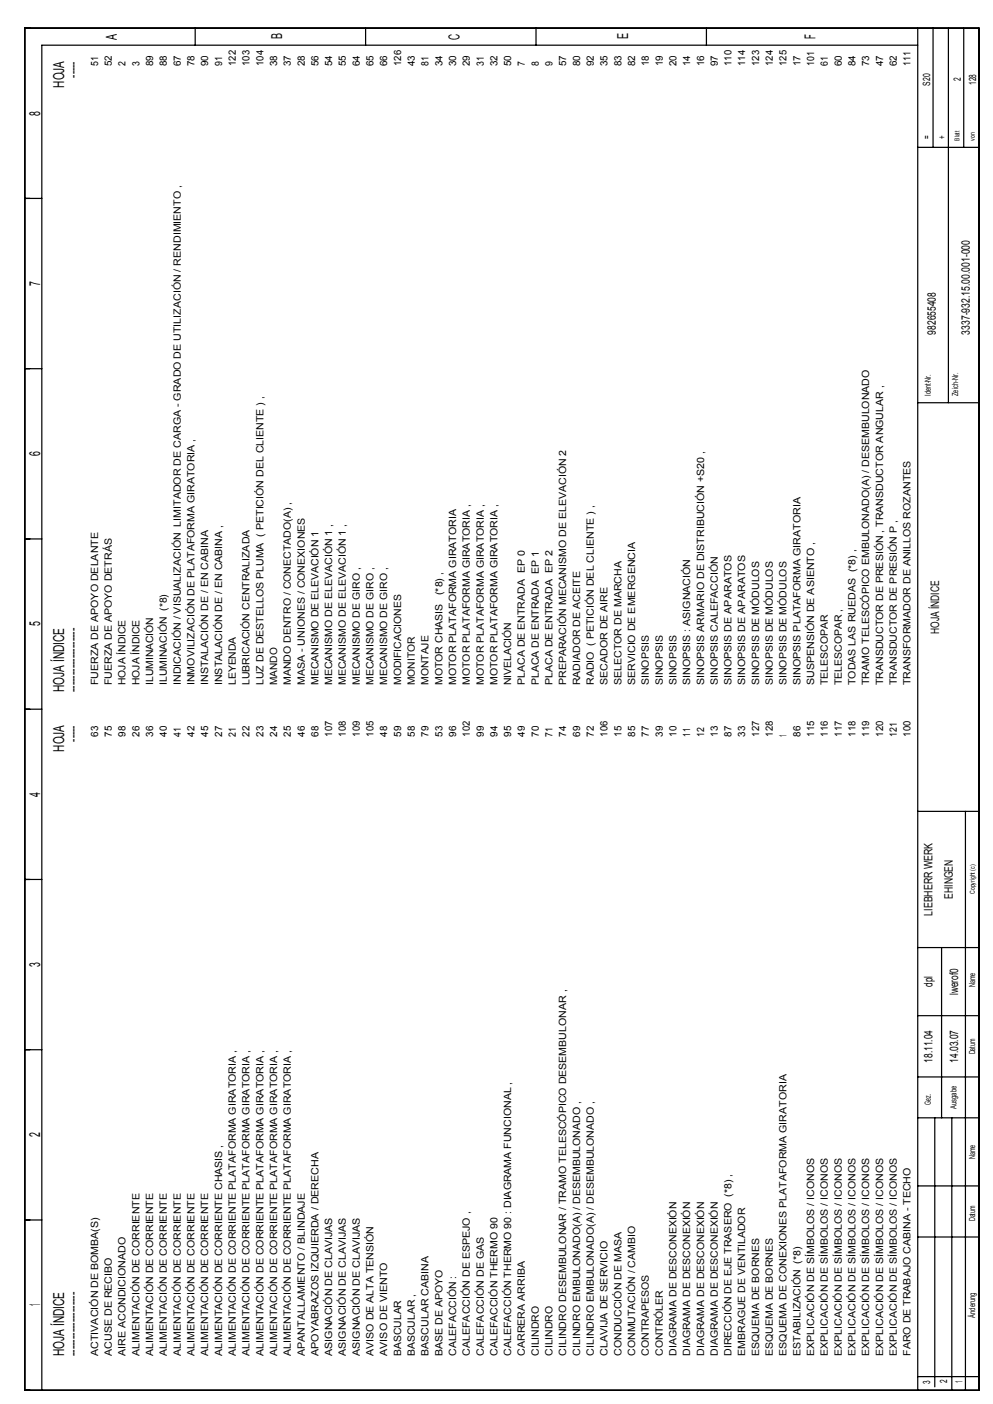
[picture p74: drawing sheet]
<svg xmlns="http://www.w3.org/2000/svg" width="210mm" height="297mm" viewBox="0 0 210 297" stroke-linecap="round" stroke-linejoin="round" font-family="sans-serif">
<defs><g id="words">
<g font-size="3.2">
<text x="24.7" y="8.5" transform="rotate(-90 24.7 8.5)">A</text>
<text x="59.7" y="8.4" transform="rotate(-90 59.7 8.4)">B</text>
<text x="97.1" y="8.4" transform="rotate(-90 97.1 8.4)">C</text>
<text x="132.8" y="8.4" transform="rotate(-90 132.8 8.4)">E</text>
<text x="172.4" y="8.3" transform="rotate(-90 172.4 8.3)">F</text>
<text x="16.4" y="16.4" transform="rotate(-90 16.4 16.4)">-----</text>
<text x="13.6" y="18.5" transform="rotate(-90 13.6 18.5)">HOJA</text>
<text x="8.5" y="24.5" transform="rotate(-90 8.5 24.5)">8</text>
<text x="8.5" y="60.5" transform="rotate(-90 8.5 60.5)">7</text>
<text x="8.5" y="96.5" transform="rotate(-90 8.5 96.5)">6</text>
<text x="8.5" y="132.5" transform="rotate(-90 8.5 132.5)">5</text>
<text x="13.6" y="146.4" transform="rotate(-90 13.6 146.4)">HOJA ÍNDICE</text>
<text x="16.4" y="146.4" transform="rotate(-90 16.4 146.4)">-------------------</text>
<text x="13.6" y="159" transform="rotate(-90 13.6 159)">HOJA</text>
<text x="16.4" y="156.9" transform="rotate(-90 16.4 156.9)">-----</text>
<text x="8.5" y="168.6" transform="rotate(-90 8.5 168.6)">4</text>
<text x="8.5" y="204.6" transform="rotate(-90 8.5 204.6)">3</text>
<text x="8.5" y="240.6" transform="rotate(-90 8.5 240.6)">2</text>
<text x="8.5" y="276.4" transform="rotate(-90 8.5 276.4)">1</text>
<text x="13.6" y="286.9" transform="rotate(-90 13.6 286.9)">HOJA ÍNDICE</text>
<text x="16.4" y="286.9" transform="rotate(-90 16.4 286.9)">-------------------</text>
</g>
<g font-size="2.5">
<text x="197.8" y="70.8" transform="rotate(-90 197.8 70.8)">982655408</text>
<text x="205" y="70.8" transform="rotate(-90 205 70.8)">3337-932.15.00.001-000</text>
<text x="198.6" y="134.1" transform="rotate(-90 198.6 134.1)">HOJA ÍNDICE</text>
<text x="201.4" y="190.1" transform="rotate(-90 201.4 190.1)">EHINGEN</text>
<text x="197.1" y="193.7" transform="rotate(-90 197.1 193.7)">LIEBHERR WERK</text>
<text x="197.1" y="208.8" transform="rotate(-90 197.1 208.8)">dpl</text>
<text x="202.5" y="210.5" transform="rotate(-90 202.5 210.5)">lwerof0</text>
<text x="197.1" y="224.8" transform="rotate(-90 197.1 224.8)">18.11.04</text>
<text x="202.5" y="224.8" transform="rotate(-90 202.5 224.8)">14.03.07</text>
</g>
<g font-size="2.1">
<text x="20.7" y="14" transform="rotate(-90 20.7 14)">51</text>
<text x="23.7" y="14" transform="rotate(-90 23.7 14)">52</text>
<text x="26.6" y="14" transform="rotate(-90 26.6 14)">2</text>
<text x="29.5" y="14" transform="rotate(-90 29.5 14)">3</text>
<text x="32.4" y="14" transform="rotate(-90 32.4 14)">89</text>
<text x="35.3" y="14" transform="rotate(-90 35.3 14)">88</text>
<text x="38.2" y="14" transform="rotate(-90 38.2 14)">67</text>
<text x="41.1" y="14" transform="rotate(-90 41.1 14)">78</text>
<text x="44" y="14" transform="rotate(-90 44 14)">90</text>
<text x="46.9" y="14" transform="rotate(-90 46.9 14)">91</text>
<text x="49.8" y="14" transform="rotate(-90 49.8 14)">122</text>
<text x="52.8" y="14" transform="rotate(-90 52.8 14)">103</text>
<text x="55.7" y="14" transform="rotate(-90 55.7 14)">104</text>
<text x="58.6" y="14" transform="rotate(-90 58.6 14)">38</text>
<text x="61.5" y="14" transform="rotate(-90 61.5 14)">37</text>
<text x="64.4" y="14" transform="rotate(-90 64.4 14)">28</text>
<text x="67.3" y="14" transform="rotate(-90 67.3 14)">56</text>
<text x="70.2" y="14" transform="rotate(-90 70.2 14)">54</text>
<text x="73.1" y="14" transform="rotate(-90 73.1 14)">55</text>
<text x="76" y="14" transform="rotate(-90 76 14)">64</text>
<text x="79" y="14" transform="rotate(-90 79 14)">65</text>
<text x="81.9" y="14" transform="rotate(-90 81.9 14)">66</text>
<text x="84.8" y="14" transform="rotate(-90 84.8 14)">126</text>
<text x="87.7" y="14" transform="rotate(-90 87.7 14)">43</text>
<text x="90.6" y="14" transform="rotate(-90 90.6 14)">81</text>
<text x="93.5" y="14" transform="rotate(-90 93.5 14)">34</text>
<text x="96.4" y="14" transform="rotate(-90 96.4 14)">30</text>
<text x="99.3" y="14" transform="rotate(-90 99.3 14)">29</text>
<text x="102.2" y="14" transform="rotate(-90 102.2 14)">31</text>
<text x="105.2" y="14" transform="rotate(-90 105.2 14)">32</text>
<text x="108.1" y="14" transform="rotate(-90 108.1 14)">50</text>
<text x="111" y="14" transform="rotate(-90 111 14)">7</text>
<text x="113.9" y="14" transform="rotate(-90 113.9 14)">8</text>
<text x="116.8" y="14" transform="rotate(-90 116.8 14)">9</text>
<text x="119.7" y="14" transform="rotate(-90 119.7 14)">57</text>
<text x="122.6" y="14" transform="rotate(-90 122.6 14)">80</text>
<text x="125.5" y="14" transform="rotate(-90 125.5 14)">92</text>
<text x="128.4" y="14" transform="rotate(-90 128.4 14)">35</text>
<text x="131.4" y="14" transform="rotate(-90 131.4 14)">83</text>
<text x="134.3" y="14" transform="rotate(-90 134.3 14)">82</text>
<text x="137.2" y="14" transform="rotate(-90 137.2 14)">18</text>
<text x="140.1" y="14" transform="rotate(-90 140.1 14)">19</text>
<text x="143" y="14" transform="rotate(-90 143 14)">20</text>
<text x="145.9" y="14" transform="rotate(-90 145.9 14)">14</text>
<text x="148.8" y="14" transform="rotate(-90 148.8 14)">16</text>
<text x="151.7" y="14" transform="rotate(-90 151.7 14)">97</text>
<text x="154.6" y="14" transform="rotate(-90 154.6 14)">110</text>
<text x="157.5" y="14" transform="rotate(-90 157.5 14)">114</text>
<text x="160.5" y="14" transform="rotate(-90 160.5 14)">123</text>
<text x="163.4" y="14" transform="rotate(-90 163.4 14)">124</text>
<text x="166.3" y="14" transform="rotate(-90 166.3 14)">125</text>
<text x="169.2" y="14" transform="rotate(-90 169.2 14)">17</text>
<text x="172.1" y="14" transform="rotate(-90 172.1 14)">101</text>
<text x="175" y="14" transform="rotate(-90 175 14)">61</text>
<text x="177.9" y="14" transform="rotate(-90 177.9 14)">60</text>
<text x="180.8" y="14" transform="rotate(-90 180.8 14)">84</text>
<text x="183.7" y="14" transform="rotate(-90 183.7 14)">73</text>
<text x="186.7" y="14" transform="rotate(-90 186.7 14)">47</text>
<text x="189.6" y="14" transform="rotate(-90 189.6 14)">62</text>
<text x="192.5" y="14" transform="rotate(-90 192.5 14)">111</text>
<text x="203.1" y="17.1" transform="rotate(-90 203.1 17.1)">2</text>
<text x="206.3" y="18" transform="rotate(-90 206.3 18)">128</text>
<text x="196.6" y="18.1" transform="rotate(-90 196.6 18.1)">S20</text>
<text x="196.6" y="29.4" transform="rotate(-90 196.6 29.4)">=</text>
<text x="199.8" y="29.4" transform="rotate(-90 199.8 29.4)">+</text>
<text x="93.5" y="125.9" transform="rotate(-90 93.5 125.9)">(*8) ,</text>
<text x="20.7" y="144.9" transform="rotate(-90 20.7 144.9)">FUERZA DE APOYO DELANTE</text>
<text x="23.7" y="144.9" transform="rotate(-90 23.7 144.9)">FUERZA DE APOYO DETRÁS</text>
<text x="26.6" y="144.9" transform="rotate(-90 26.6 144.9)">HOJA ÍNDICE</text>
<text x="29.5" y="144.9" transform="rotate(-90 29.5 144.9)">HOJA ÍNDICE</text>
<text x="32.4" y="144.9" transform="rotate(-90 32.4 144.9)">ILUMINACIÓN</text>
<text x="35.3" y="144.9" transform="rotate(-90 35.3 144.9)">ILUMINACIÓN (*8)</text>
<text x="38.2" y="144.9" transform="rotate(-90 38.2 144.9)">INDICACIÓN / VISUALIZACIÓN LIMITADOR DE CARGA - GRADO DE UTILIZACIÓN / RENDIMIENTO ,</text>
<text x="41.1" y="144.9" transform="rotate(-90 41.1 144.9)">INMOVILIZACIÓN DE PLATAFORMA GIRATORIA ,</text>
<text x="44" y="144.9" transform="rotate(-90 44 144.9)">INSTALACIÓN DE / EN CABINA</text>
<text x="46.9" y="144.9" transform="rotate(-90 46.9 144.9)">INSTALACIÓN DE / EN CABINA ,</text>
<text x="49.8" y="144.9" transform="rotate(-90 49.8 144.9)">LEYENDA</text>
<text x="52.8" y="144.9" transform="rotate(-90 52.8 144.9)">LUBRICACIÓN CENTRALIZADA</text>
<text x="55.7" y="144.9" transform="rotate(-90 55.7 144.9)">LUZ DE DESTELLOS PLUMA ( PETICIÓN DEL CLIENTE ) ,</text>
<text x="58.6" y="144.9" transform="rotate(-90 58.6 144.9)">MANDO</text>
<text x="61.5" y="144.9" transform="rotate(-90 61.5 144.9)">MANDO DENTRO / CONECTADO(A) ,</text>
<text x="64.4" y="144.9" transform="rotate(-90 64.4 144.9)">MASA - UNIONES / CONEXIONES</text>
<text x="67.3" y="144.9" transform="rotate(-90 67.3 144.9)">MECANISMO DE ELEVACIÓN 1</text>
<text x="70.2" y="144.9" transform="rotate(-90 70.2 144.9)">MECANISMO DE ELEVACIÓN 1 ,</text>
<text x="73.1" y="144.9" transform="rotate(-90 73.1 144.9)">MECANISMO DE ELEVACIÓN 1 ,</text>
<text x="76" y="144.9" transform="rotate(-90 76 144.9)">MECANISMO DE GIRO ,</text>
<text x="79" y="144.9" transform="rotate(-90 79 144.9)">MECANISMO DE GIRO ,</text>
<text x="81.9" y="144.9" transform="rotate(-90 81.9 144.9)">MECANISMO DE GIRO ,</text>
<text x="84.8" y="144.9" transform="rotate(-90 84.8 144.9)">MODIFICACIONES</text>
<text x="87.7" y="144.9" transform="rotate(-90 87.7 144.9)">MONITOR</text>
<text x="90.6" y="144.9" transform="rotate(-90 90.6 144.9)">MONTAJE</text>
<text x="93.5" y="144.9" transform="rotate(-90 93.5 144.9)">MOTOR CHASIS</text>
<text x="96.4" y="144.9" transform="rotate(-90 96.4 144.9)">MOTOR PLATAFORMA GIRATORIA</text>
<text x="99.3" y="144.9" transform="rotate(-90 99.3 144.9)">MOTOR PLATAFORMA GIRATORIA ,</text>
<text x="102.2" y="144.9" transform="rotate(-90 102.2 144.9)">MOTOR PLATAFORMA GIRATORIA ,</text>
<text x="105.2" y="144.9" transform="rotate(-90 105.2 144.9)">MOTOR PLATAFORMA GIRATORIA ,</text>
<text x="108.1" y="144.9" transform="rotate(-90 108.1 144.9)">NIVELACIÓN</text>
<text x="111" y="144.9" transform="rotate(-90 111 144.9)">PLACA DE ENTRADA EP 0</text>
<text x="113.9" y="144.9" transform="rotate(-90 113.9 144.9)">PLACA DE ENTRADA EP 1</text>
<text x="116.8" y="144.9" transform="rotate(-90 116.8 144.9)">PLACA DE ENTRADA EP 2</text>
<text x="119.7" y="144.9" transform="rotate(-90 119.7 144.9)">PREPARACIÓN MECANISMO DE ELEVACIÓN 2</text>
<text x="122.6" y="144.9" transform="rotate(-90 122.6 144.9)">RADIADOR DE ACEITE</text>
<text x="125.5" y="144.9" transform="rotate(-90 125.5 144.9)">RADIO ( PETICIÓN DEL CLIENTE ) ,</text>
<text x="128.4" y="144.9" transform="rotate(-90 128.4 144.9)">SECADOR DE AIRE</text>
<text x="131.4" y="144.9" transform="rotate(-90 131.4 144.9)">SELECTOR DE MARCHA</text>
<text x="134.3" y="144.9" transform="rotate(-90 134.3 144.9)">SERVICIO DE EMERGENCIA</text>
<text x="137.2" y="144.9" transform="rotate(-90 137.2 144.9)">SINOPSIS</text>
<text x="140.1" y="144.9" transform="rotate(-90 140.1 144.9)">SINOPSIS</text>
<text x="143" y="144.9" transform="rotate(-90 143 144.9)">SINOPSIS</text>
<text x="145.9" y="144.9" transform="rotate(-90 145.9 144.9)">SINOPSIS : ASIGNACIÓN</text>
<text x="148.8" y="144.9" transform="rotate(-90 148.8 144.9)">SINOPSIS ARMARIO DE DISTRIBUCIÓN +S20 ,</text>
<text x="151.7" y="144.9" transform="rotate(-90 151.7 144.9)">SINOPSIS CALEFACCIÓN</text>
<text x="154.6" y="144.9" transform="rotate(-90 154.6 144.9)">SINOPSIS DE APARATOS</text>
<text x="157.5" y="144.9" transform="rotate(-90 157.5 144.9)">SINOPSIS DE APARATOS</text>
<text x="160.5" y="144.9" transform="rotate(-90 160.5 144.9)">SINOPSIS DE MÓDULOS</text>
<text x="163.4" y="144.9" transform="rotate(-90 163.4 144.9)">SINOPSIS DE MÓDULOS</text>
<text x="166.3" y="144.9" transform="rotate(-90 166.3 144.9)">SINOPSIS DE MÓDULOS</text>
<text x="169.2" y="144.9" transform="rotate(-90 169.2 144.9)">SINOPSIS PLATAFORMA GIRATORIA</text>
<text x="172.1" y="144.9" transform="rotate(-90 172.1 144.9)">SUSPENSIÓN DE ASIENTO ,</text>
<text x="175" y="144.9" transform="rotate(-90 175 144.9)">TELESCOPAR</text>
<text x="177.9" y="144.9" transform="rotate(-90 177.9 144.9)">TELESCOPAR ,</text>
<text x="180.8" y="144.9" transform="rotate(-90 180.8 144.9)">TODAS LAS RUEDAS (*8) ,</text>
<text x="183.7" y="144.9" transform="rotate(-90 183.7 144.9)">TRAMO TELESCÓPICO EMBULONADO(A) / DESEMBULONADO</text>
<text x="186.7" y="144.9" transform="rotate(-90 186.7 144.9)">TRANSDUCTOR DE PRESIÓN , TRANSDUCTOR ANGULAR ,</text>
<text x="189.6" y="144.9" transform="rotate(-90 189.6 144.9)">TRANSDUCTOR DE PRESIÓN P ,</text>
<text x="192.5" y="144.9" transform="rotate(-90 192.5 144.9)">TRANSFORMADOR DE ANILLOS ROZANTES</text>
<text x="20.7" y="155.9" transform="rotate(-90 20.7 155.9)">63</text>
<text x="23.7" y="155.9" transform="rotate(-90 23.7 155.9)">75</text>
<text x="26.6" y="155.9" transform="rotate(-90 26.6 155.9)">98</text>
<text x="29.5" y="155.9" transform="rotate(-90 29.5 155.9)">26</text>
<text x="32.4" y="155.9" transform="rotate(-90 32.4 155.9)">36</text>
<text x="35.3" y="155.9" transform="rotate(-90 35.3 155.9)">40</text>
<text x="38.2" y="155.9" transform="rotate(-90 38.2 155.9)">41</text>
<text x="41.1" y="155.9" transform="rotate(-90 41.1 155.9)">42</text>
<text x="44" y="155.9" transform="rotate(-90 44 155.9)">45</text>
<text x="46.9" y="155.9" transform="rotate(-90 46.9 155.9)">27</text>
<text x="49.8" y="155.9" transform="rotate(-90 49.8 155.9)">21</text>
<text x="52.8" y="155.9" transform="rotate(-90 52.8 155.9)">22</text>
<text x="55.7" y="155.9" transform="rotate(-90 55.7 155.9)">23</text>
<text x="58.6" y="155.9" transform="rotate(-90 58.6 155.9)">24</text>
<text x="61.5" y="155.9" transform="rotate(-90 61.5 155.9)">25</text>
<text x="64.4" y="155.9" transform="rotate(-90 64.4 155.9)">46</text>
<text x="67.3" y="155.9" transform="rotate(-90 67.3 155.9)">68</text>
<text x="70.2" y="155.9" transform="rotate(-90 70.2 155.9)">107</text>
<text x="73.1" y="155.9" transform="rotate(-90 73.1 155.9)">108</text>
<text x="76" y="155.9" transform="rotate(-90 76 155.9)">109</text>
<text x="79" y="155.9" transform="rotate(-90 79 155.9)">105</text>
<text x="81.9" y="155.9" transform="rotate(-90 81.9 155.9)">48</text>
<text x="84.8" y="155.9" transform="rotate(-90 84.8 155.9)">59</text>
<text x="87.7" y="155.9" transform="rotate(-90 87.7 155.9)">58</text>
<text x="90.6" y="155.9" transform="rotate(-90 90.6 155.9)">79</text>
<text x="93.5" y="155.9" transform="rotate(-90 93.5 155.9)">53</text>
<text x="96.4" y="155.9" transform="rotate(-90 96.4 155.9)">96</text>
<text x="99.3" y="155.9" transform="rotate(-90 99.3 155.9)">102</text>
<text x="102.2" y="155.9" transform="rotate(-90 102.2 155.9)">99</text>
<text x="105.2" y="155.9" transform="rotate(-90 105.2 155.9)">94</text>
<text x="108.1" y="155.9" transform="rotate(-90 108.1 155.9)">95</text>
<text x="111" y="155.9" transform="rotate(-90 111 155.9)">49</text>
<text x="113.9" y="155.9" transform="rotate(-90 113.9 155.9)">70</text>
<text x="116.8" y="155.9" transform="rotate(-90 116.8 155.9)">71</text>
<text x="119.7" y="155.9" transform="rotate(-90 119.7 155.9)">74</text>
<text x="122.6" y="155.9" transform="rotate(-90 122.6 155.9)">69</text>
<text x="125.5" y="155.9" transform="rotate(-90 125.5 155.9)">72</text>
<text x="128.4" y="155.9" transform="rotate(-90 128.4 155.9)">106</text>
<text x="131.4" y="155.9" transform="rotate(-90 131.4 155.9)">15</text>
<text x="134.3" y="155.9" transform="rotate(-90 134.3 155.9)">85</text>
<text x="137.2" y="155.9" transform="rotate(-90 137.2 155.9)">77</text>
<text x="140.1" y="155.9" transform="rotate(-90 140.1 155.9)">39</text>
<text x="143" y="155.9" transform="rotate(-90 143 155.9)">10</text>
<text x="145.9" y="155.9" transform="rotate(-90 145.9 155.9)">11</text>
<text x="148.8" y="155.9" transform="rotate(-90 148.8 155.9)">12</text>
<text x="151.7" y="155.9" transform="rotate(-90 151.7 155.9)">13</text>
<text x="154.6" y="155.9" transform="rotate(-90 154.6 155.9)">87</text>
<text x="157.5" y="155.9" transform="rotate(-90 157.5 155.9)">33</text>
<text x="160.5" y="155.9" transform="rotate(-90 160.5 155.9)">127</text>
<text x="163.4" y="155.9" transform="rotate(-90 163.4 155.9)">128</text>
<text x="166.3" y="155.9" transform="rotate(-90 166.3 155.9)">1</text>
<text x="169.2" y="155.9" transform="rotate(-90 169.2 155.9)">86</text>
<text x="172.1" y="155.9" transform="rotate(-90 172.1 155.9)">115</text>
<text x="175" y="155.9" transform="rotate(-90 175 155.9)">116</text>
<text x="177.9" y="155.9" transform="rotate(-90 177.9 155.9)">117</text>
<text x="180.8" y="155.9" transform="rotate(-90 180.8 155.9)">118</text>
<text x="183.7" y="155.9" transform="rotate(-90 183.7 155.9)">119</text>
<text x="186.7" y="155.9" transform="rotate(-90 186.7 155.9)">120</text>
<text x="189.6" y="155.9" transform="rotate(-90 189.6 155.9)">121</text>
<text x="192.5" y="155.9" transform="rotate(-90 192.5 155.9)">100</text>
<text x="20.7" y="286.9" transform="rotate(-90 20.7 286.9)">ACTIVACIÓN DE BOMBA(S)</text>
<text x="23.7" y="286.9" transform="rotate(-90 23.7 286.9)">ACUSE DE RECIBO</text>
<text x="26.6" y="286.9" transform="rotate(-90 26.6 286.9)">AIRE ACONDICIONADO</text>
<text x="29.5" y="286.9" transform="rotate(-90 29.5 286.9)">ALIMENTACIÓN DE CORRIENTE</text>
<text x="32.4" y="286.9" transform="rotate(-90 32.4 286.9)">ALIMENTACIÓN DE CORRIENTE</text>
<text x="35.3" y="286.9" transform="rotate(-90 35.3 286.9)">ALIMENTACIÓN DE CORRIENTE</text>
<text x="38.2" y="286.9" transform="rotate(-90 38.2 286.9)">ALIMENTACIÓN DE CORRIENTE</text>
<text x="41.1" y="286.9" transform="rotate(-90 41.1 286.9)">ALIMENTACIÓN DE CORRIENTE</text>
<text x="44" y="286.9" transform="rotate(-90 44 286.9)">ALIMENTACIÓN DE CORRIENTE</text>
<text x="46.9" y="286.9" transform="rotate(-90 46.9 286.9)">ALIMENTACIÓN DE CORRIENTE CHASIS ,</text>
<text x="49.8" y="286.9" transform="rotate(-90 49.8 286.9)">ALIMENTACIÓN DE CORRIENTE PLATAFORMA GIRATORIA ,</text>
<text x="52.8" y="286.9" transform="rotate(-90 52.8 286.9)">ALIMENTACIÓN DE CORRIENTE PLATAFORMA GIRATORIA ,</text>
<text x="55.7" y="286.9" transform="rotate(-90 55.7 286.9)">ALIMENTACIÓN DE CORRIENTE PLATAFORMA GIRATORIA ,</text>
<text x="58.6" y="286.9" transform="rotate(-90 58.6 286.9)">ALIMENTACIÓN DE CORRIENTE PLATAFORMA GIRATORIA ,</text>
<text x="61.5" y="286.9" transform="rotate(-90 61.5 286.9)">ALIMENTACIÓN DE CORRIENTE PLATAFORMA GIRATORIA ,</text>
<text x="64.4" y="286.9" transform="rotate(-90 64.4 286.9)">APANTALLAMIENTO / BLINDAJE</text>
<text x="67.3" y="286.9" transform="rotate(-90 67.3 286.9)">APOYABRAZOS IZQUIERDA / DERECHA</text>
<text x="70.2" y="286.9" transform="rotate(-90 70.2 286.9)">ASIGNACIÓN DE CLAVIJAS</text>
<text x="73.1" y="286.9" transform="rotate(-90 73.1 286.9)">ASIGNACIÓN DE CLAVIJAS</text>
<text x="76" y="286.9" transform="rotate(-90 76 286.9)">ASIGNACIÓN DE CLAVIJAS</text>
<text x="79" y="286.9" transform="rotate(-90 79 286.9)">AVISO DE ALTA TENSIÓN</text>
<text x="81.9" y="286.9" transform="rotate(-90 81.9 286.9)">AVISO DE VIENTO</text>
<text x="84.8" y="286.9" transform="rotate(-90 84.8 286.9)">BASCULAR</text>
<text x="87.7" y="286.9" transform="rotate(-90 87.7 286.9)">BASCULAR ,</text>
<text x="90.6" y="286.9" transform="rotate(-90 90.6 286.9)">BASCULAR CABINA</text>
<text x="93.5" y="286.9" transform="rotate(-90 93.5 286.9)">BASE DE APOYO</text>
<text x="96.4" y="286.9" transform="rotate(-90 96.4 286.9)">CALEFACCIÓN :</text>
<text x="99.3" y="286.9" transform="rotate(-90 99.3 286.9)">CALEFACCIÓN DE ESPEJO ,</text>
<text x="102.2" y="286.9" transform="rotate(-90 102.2 286.9)">CALEFACCIÓN DE GAS</text>
<text x="105.2" y="286.9" transform="rotate(-90 105.2 286.9)">CALEFACCIÓN THERMO 90</text>
<text x="108.1" y="286.9" transform="rotate(-90 108.1 286.9)">CALEFACCIÓN THERMO 90 : DIAGRAMA FUNCIONAL ,</text>
<text x="111" y="286.9" transform="rotate(-90 111 286.9)">CARRERA ARRIBA</text>
<text x="113.9" y="286.9" transform="rotate(-90 113.9 286.9)">CILINDRO</text>
<text x="116.8" y="286.9" transform="rotate(-90 116.8 286.9)">CILINDRO</text>
<text x="119.7" y="286.9" transform="rotate(-90 119.7 286.9)">CILINDRO DESEMBULONAR / TRAMO TELESCÓPICO DESEMBULONAR ,</text>
<text x="122.6" y="286.9" transform="rotate(-90 122.6 286.9)">CILINDRO EMBULONADO(A) / DESEMBULONADO ,</text>
<text x="125.5" y="286.9" transform="rotate(-90 125.5 286.9)">CILINDRO EMBULONADO(A) / DESEMBULONADO ,</text>
<text x="128.4" y="286.9" transform="rotate(-90 128.4 286.9)">CLAVIJA DE SERVICIO</text>
<text x="131.4" y="286.9" transform="rotate(-90 131.4 286.9)">CONDUCCIÓN DE MASA</text>
<text x="134.3" y="286.9" transform="rotate(-90 134.3 286.9)">CONMUTACIÓN / CAMBIO</text>
<text x="137.2" y="286.9" transform="rotate(-90 137.2 286.9)">CONTRAPESOS</text>
<text x="140.1" y="286.9" transform="rotate(-90 140.1 286.9)">CONTRÓLER</text>
<text x="143" y="286.9" transform="rotate(-90 143 286.9)">DIAGRAMA DE DESCONEXIÓN</text>
<text x="145.9" y="286.9" transform="rotate(-90 145.9 286.9)">DIAGRAMA DE DESCONEXIÓN</text>
<text x="148.8" y="286.9" transform="rotate(-90 148.8 286.9)">DIAGRAMA DE DESCONEXIÓN</text>
<text x="151.7" y="286.9" transform="rotate(-90 151.7 286.9)">DIAGRAMA DE DESCONEXIÓN</text>
<text x="154.6" y="286.9" transform="rotate(-90 154.6 286.9)">DIRECCIÓN DE EJE TRASERO (*8) ,</text>
<text x="157.5" y="286.9" transform="rotate(-90 157.5 286.9)">EMBRAGUE DE VENTILADOR</text>
<text x="160.5" y="286.9" transform="rotate(-90 160.5 286.9)">ESQUEMA DE BORNES</text>
<text x="163.4" y="286.9" transform="rotate(-90 163.4 286.9)">ESQUEMA DE BORNES</text>
<text x="166.3" y="286.9" transform="rotate(-90 166.3 286.9)">ESQUEMA DE CONEXIONES PLATAFORMA GIRATORIA</text>
<text x="169.2" y="286.9" transform="rotate(-90 169.2 286.9)">ESTABILIZACIÓN (*8)</text>
<text x="172.1" y="286.9" transform="rotate(-90 172.1 286.9)">EXPLICACIÓN DE SÍMBOLOS / ICONOS</text>
<text x="175" y="286.9" transform="rotate(-90 175 286.9)">EXPLICACIÓN DE SÍMBOLOS / ICONOS</text>
<text x="177.9" y="286.9" transform="rotate(-90 177.9 286.9)">EXPLICACIÓN DE SÍMBOLOS / ICONOS</text>
<text x="180.8" y="286.9" transform="rotate(-90 180.8 286.9)">EXPLICACIÓN DE SÍMBOLOS / ICONOS</text>
<text x="183.7" y="286.9" transform="rotate(-90 183.7 286.9)">EXPLICACIÓN DE SÍMBOLOS / ICONOS</text>
<text x="186.7" y="286.9" transform="rotate(-90 186.7 286.9)">EXPLICACIÓN DE SÍMBOLOS / ICONOS</text>
<text x="189.6" y="286.9" transform="rotate(-90 189.6 286.9)">EXPLICACIÓN DE SÍMBOLOS / ICONOS</text>
<text x="192.5" y="286.9" transform="rotate(-90 192.5 286.9)">FARO DE TRABAJO CABINA - TECHO</text>
<text x="196.6" y="292.7" transform="rotate(-90 196.6 292.7)">3</text>
<text x="200.2" y="292.7" transform="rotate(-90 200.2 292.7)">2</text>
<text x="203.4" y="292.5" transform="rotate(-90 203.4 292.5)">1</text>
</g>
<g font-size="1.8">
<text x="196.8" y="83.8" transform="rotate(-90 196.8 83.8)">Ident-Nr.</text>
<text x="202.6" y="83.8" transform="rotate(-90 202.6 83.8)">Zeich-Nr.</text>
<text x="206.2" y="208.9" transform="rotate(-90 206.2 208.9)">Name</text>
<text x="206.2" y="223.1" transform="rotate(-90 206.2 223.1)">Datum</text>
<text x="196.8" y="233.7" transform="rotate(-90 196.8 233.7)">Gez.</text>
<text x="202.2" y="234.6" transform="rotate(-90 202.2 234.6)">Ausgabe</text>
<text x="206.2" y="245.2" transform="rotate(-90 206.2 245.2)">Name</text>
<text x="206.2" y="258.4" transform="rotate(-90 206.2 258.4)">Datum</text>
<text x="206.2" y="278.8" transform="rotate(-90 206.2 278.8)">Änderung</text>
</g>
<g font-size="1.4">
<text x="202.9" y="29.7" transform="rotate(-90 202.9 29.7)">Blatt</text>
<text x="206.1" y="29.7" transform="rotate(-90 206.1 29.7)">von</text>
<text x="206.1" y="189.1" transform="rotate(-90 206.1 189.1)">Copyright (c)</text>
</g>
</g></defs>
<g fill="none" stroke="#000" stroke-width=".26">
<path d="M5.2 6h201.8v288.1h-201.8zM41.3 6v3.6M77.3 6v3.6M113.3 6v3.6M149.3 6v3.6M194 9.6h-185.2v284.5M194 6v288.1M197.2 6v25.2M200.5 6v79.2M203.7 6v25.2M194 31.2h13M5.2 42h3.6"/>
<path d="M5.2 78h3.6M194 85.2h13M5.2 114h3.6M5.2 150h3.6M194 171.7h13M204.1 171.7v122.4M5.2 186.1h3.6M194 214.9h13M194 200.5h13M199 200.5v36M5.2 222.1h3.6M194 236.5h13"/>
<path d="M194 227.8h13M197.6 236.5v56.9M201.2 236.5v57.6M5.2 258.1h3.6M194 250.9h13M194 261.7h13M194 291.2h13"/>
</g>
<use href="#words"/>
</svg>
